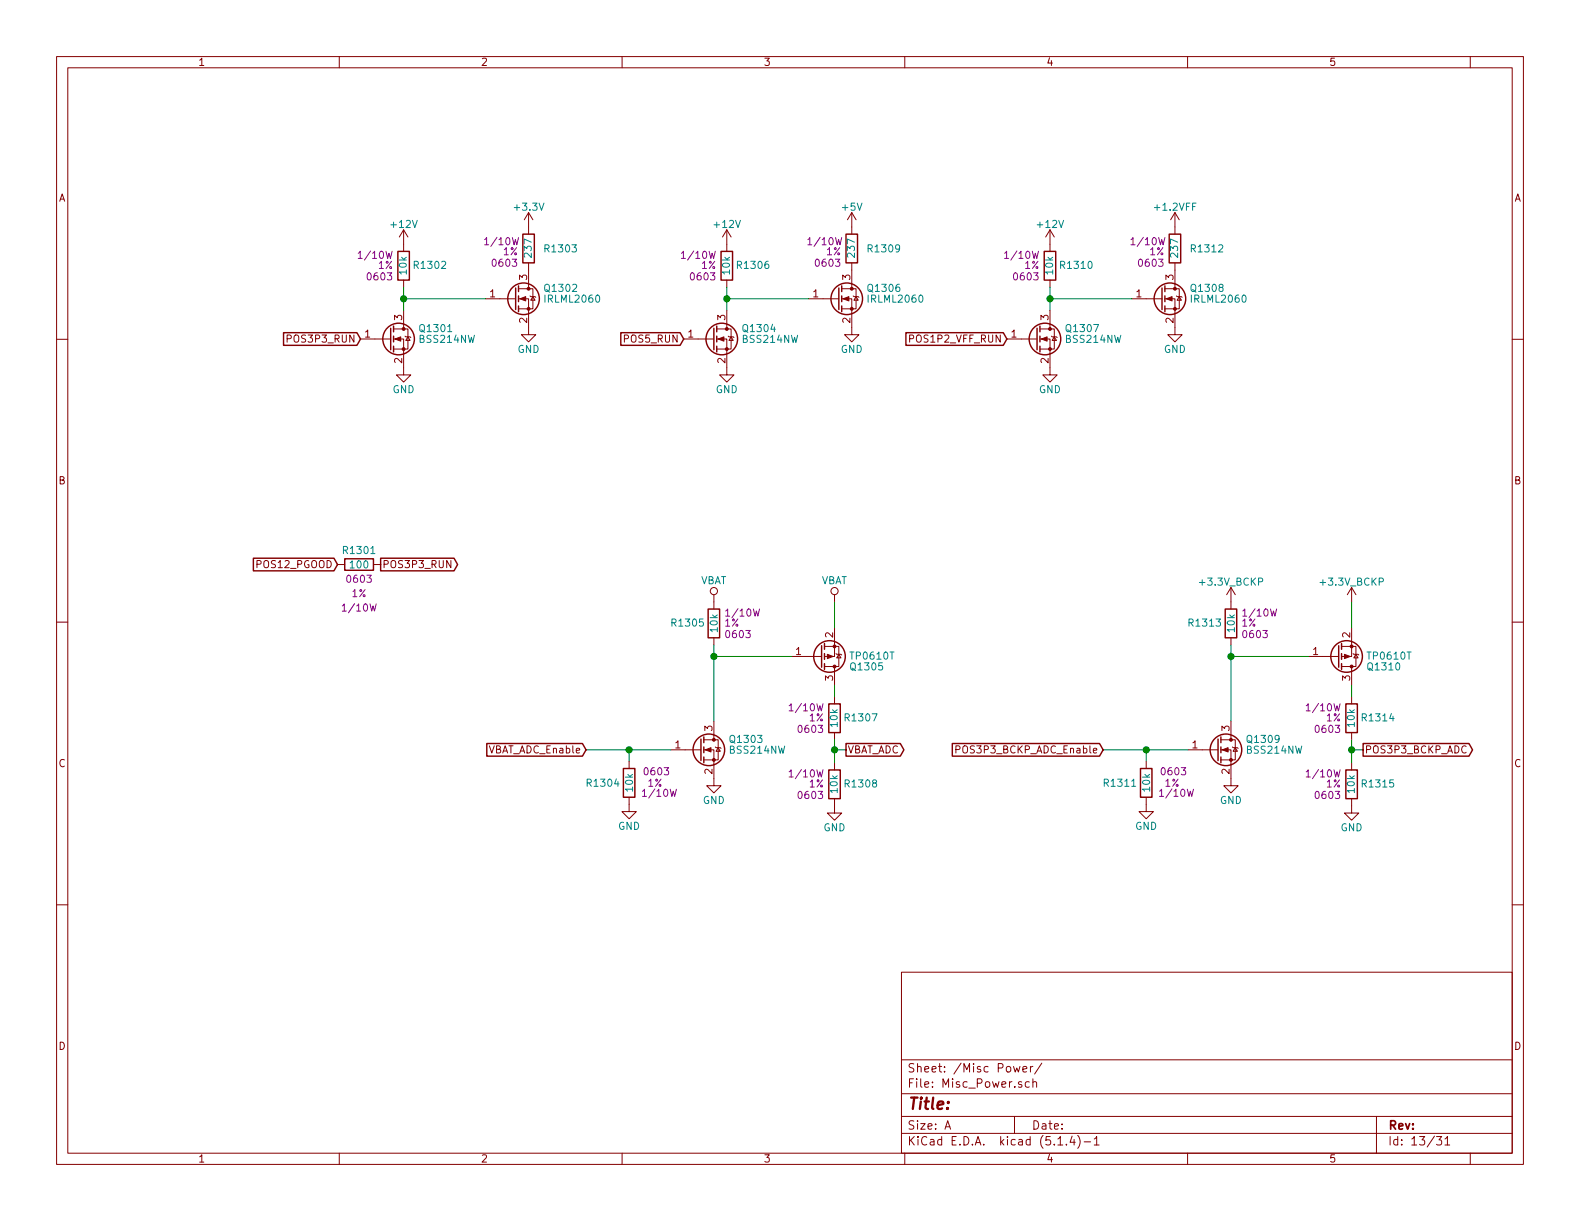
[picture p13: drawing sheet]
<svg xmlns="http://www.w3.org/2000/svg" width="279mm" height="216mm" viewBox="0 0 279 216" stroke-linecap="round" stroke-linejoin="round" font-family="sans-serif">
<defs><g id="words">
<text font-size="2.8" fill="#840000" x="160.4" y="196.2">Title:</text>
<g font-size="2.1" fill="#840000">
<text x="160.4" y="189.6">Sheet: /Misc Power/</text>
<text x="160.4" y="192.3">File: Misc_Power.sch</text>
<text x="160.4" y="202.5">KiCad E.D.A. kicad (5.1.4)-1</text>
<text x="160.4" y="199.7">Size: A</text>
<text x="182.4" y="199.7">Date:</text>
<text x="245.4" y="199.7">Rev:</text>
<text x="245.4" y="202.5">Id: 13/31</text>
</g>
<g font-size="1.8" fill="#840000">
<text x="35" y="11.6">1</text>
<text x="85" y="11.6">2</text>
<text x="135" y="11.6">3</text>
<text x="185" y="11.6">4</text>
<text x="235" y="11.6">5</text>
<text x="10.4" y="35.6">A</text>
<text x="267.8" y="35.6">A</text>
<text x="86.6" y="52.6">1</text>
<text x="93.2" y="49.5" transform="rotate(-90 93.2 49.5)">3</text>
<text x="143.8" y="52.6">1</text>
<text x="150.4" y="49.5" transform="rotate(-90 150.4 49.5)">3</text>
<text x="200.9" y="52.6">1</text>
<text x="207.5" y="49.5" transform="rotate(-90 207.5 49.5)">3</text>
<text x="64.5" y="59.7">1</text>
<text x="71.1" y="56.6" transform="rotate(-90 71.1 56.6)">3</text>
<text x="93.2" y="57.1" transform="rotate(-90 93.2 57.1)">2</text>
<text x="121.7" y="59.7">1</text>
<text x="128.3" y="56.6" transform="rotate(-90 128.3 56.6)">3</text>
<text x="150.4" y="57.1" transform="rotate(-90 150.4 57.1)">2</text>
<text x="178.8" y="59.7">1</text>
<text x="185.4" y="56.6" transform="rotate(-90 185.4 56.6)">3</text>
<text x="207.5" y="57.1" transform="rotate(-90 207.5 57.1)">2</text>
<text x="51.3" y="60.6">POS3P3_RUN</text>
<text x="71.1" y="64.2" transform="rotate(-90 71.1 64.2)">2</text>
<text x="110.6" y="60.6">POS5_RUN</text>
<text x="128.3" y="64.2" transform="rotate(-90 128.3 64.2)">2</text>
<text x="161.2" y="60.6">POS1P2_VFF_RUN</text>
<text x="185.4" y="64.2" transform="rotate(-90 185.4 64.2)">2</text>
<text x="10.4" y="85.6">B</text>
<text x="267.8" y="85.6">B</text>
<text x="45.6" y="100.5">POS12_PGOOD</text>
<text x="67.6" y="100.5">POS3P3_RUN</text>
<text x="147.3" y="112.8" transform="rotate(-90 147.3 112.8)">2</text>
<text x="238.8" y="112.8" transform="rotate(-90 238.8 112.8)">2</text>
<text x="140.7" y="115.8">1</text>
<text x="232.2" y="115.8">1</text>
<text x="147.3" y="120.4" transform="rotate(-90 147.3 120.4)">3</text>
<text x="238.8" y="120.4" transform="rotate(-90 238.8 120.4)">3</text>
<text x="126" y="129.3" transform="rotate(-90 126 129.3)">3</text>
<text x="217.4" y="129.3" transform="rotate(-90 217.4 129.3)">3</text>
<text x="10.4" y="135.6">C</text>
<text x="86.4" y="133.2">VBAT_ADC_Enable</text>
<text x="119.4" y="132.3">1</text>
<text x="126" y="136.9" transform="rotate(-90 126 136.9)">2</text>
<text x="149.9" y="133.2">VBAT_ADC</text>
<text x="169.8" y="133.2">POS3P3_BCKP_ADC_Enable</text>
<text x="210.8" y="132.3">1</text>
<text x="217.4" y="136.9" transform="rotate(-90 217.4 136.9)">2</text>
<text x="241.3" y="133.2">POS3P3_BCKP_ADC</text>
<text x="267.8" y="135.6">C</text>
<text x="10.4" y="185.6">D</text>
<text x="267.8" y="185.6">D</text>
<text x="35" y="205.5">1</text>
<text x="85" y="205.5">2</text>
<text x="135" y="205.5">3</text>
<text x="185" y="205.5">4</text>
<text x="235" y="205.5">5</text>
</g>
<g font-size="1.8" fill="#008484">
<text x="69.3" y="40.3">+12V</text>
<text x="91.1" y="37.3">+3.3V</text>
<text x="126.4" y="40.3">+12V</text>
<text x="149" y="37.3">+5V</text>
<text x="183.6" y="40.3">+12V</text>
<text x="204.4" y="37.3">+1.2VFF</text>
<text x="73.4" y="47.5">R1302</text>
<text x="94" y="45.4" transform="rotate(-90 94 45.4)">237</text>
<text x="96.5" y="44.6">R1303</text>
<text x="130.6" y="47.5">R1306</text>
<text x="151.2" y="45.4" transform="rotate(-90 151.2 45.4)">237</text>
<text x="153.7" y="44.6">R1309</text>
<text x="187.7" y="47.5">R1310</text>
<text x="208.3" y="45.4" transform="rotate(-90 208.3 45.4)">237</text>
<text x="210.8" y="44.6">R1312</text>
<text x="71.9" y="48.5" transform="rotate(-90 71.9 48.5)">10k</text>
<text x="96.5" y="51.6">Q1302</text>
<text x="96.5" y="53.5">IRLML2060</text>
<text x="129.1" y="48.5" transform="rotate(-90 129.1 48.5)">10k</text>
<text x="153.7" y="51.6">Q1306</text>
<text x="153.7" y="53.5">IRLML2060</text>
<text x="186.2" y="48.5" transform="rotate(-90 186.2 48.5)">10k</text>
<text x="210.8" y="51.6">Q1308</text>
<text x="210.8" y="53.5">IRLML2060</text>
<text x="74.4" y="58.7">Q1301</text>
<text x="131.6" y="58.7">Q1304</text>
<text x="188.7" y="58.7">Q1307</text>
<text x="74.3" y="60.6">BSS214NW</text>
<text x="91.5" y="62.4">GND</text>
<text x="131.4" y="60.6">BSS214NW</text>
<text x="148.7" y="62.4">GND</text>
<text x="188.6" y="60.6">BSS214NW</text>
<text x="205.8" y="62.4">GND</text>
<text x="69.4" y="69.5">GND</text>
<text x="126.6" y="69.5">GND</text>
<text x="183.7" y="69.5">GND</text>
<text x="60.9" y="98">R1301</text>
<text x="62" y="100.5">100</text>
<text x="123.8" y="103.3">VBAT</text>
<text x="145.2" y="103.3">VBAT</text>
<text x="212.3" y="103.6">+3.3V_BCKP</text>
<text x="233.7" y="103.6">+3.3V_BCKP</text>
<text x="119" y="110.8">R1305</text>
<text x="126.9" y="111.7" transform="rotate(-90 126.9 111.7)">10k</text>
<text x="210.4" y="110.8">R1313</text>
<text x="218.4" y="111.7" transform="rotate(-90 218.4 111.7)">10k</text>
<text x="150.6" y="116.6">TP0610T</text>
<text x="150.6" y="118.5">Q1305</text>
<text x="242" y="116.6">TP0610T</text>
<text x="242.1" y="118.5">Q1310</text>
<text x="129.3" y="131.4">Q1303</text>
<text x="148.1" y="128.5" transform="rotate(-90 148.1 128.5)">10k</text>
<text x="149.6" y="127.6">R1307</text>
<text x="220.7" y="131.4">Q1309</text>
<text x="239.6" y="128.5" transform="rotate(-90 239.6 128.5)">10k</text>
<text x="241.1" y="127.6">R1314</text>
<text x="129.2" y="133.3">BSS214NW</text>
<text x="220.6" y="133.3">BSS214NW</text>
<text x="104" y="139.1">R1304</text>
<text x="111.9" y="139.9" transform="rotate(-90 111.9 139.9)">10k</text>
<text x="124.3" y="142.2">GND</text>
<text x="148.1" y="140.2" transform="rotate(-90 148.1 140.2)">10k</text>
<text x="149.6" y="139.2">R1308</text>
<text x="195.5" y="139.1">R1311</text>
<text x="203.4" y="139.9" transform="rotate(-90 203.4 139.9)">10k</text>
<text x="215.7" y="142.2">GND</text>
<text x="239.6" y="140.2" transform="rotate(-90 239.6 140.2)">10k</text>
<text x="241.1" y="139.2">R1315</text>
<text x="109.3" y="146.7">GND</text>
<text x="145.6" y="147">GND</text>
<text x="200.7" y="146.7">GND</text>
<text x="237.1" y="147">GND</text>
</g>
<g font-size="1.8" fill="#840084">
<text x="63.8" y="45.8">1/10W</text>
<text x="66.9" y="47.5">1%</text>
<text x="86.1" y="43.4">1/10W</text>
<text x="87.2" y="47.2">0603</text>
<text x="89" y="45.1">1%</text>
<text x="120.9" y="45.8">1/10W</text>
<text x="124.1" y="47.5">1%</text>
<text x="143.3" y="43.4">1/10W</text>
<text x="144.4" y="47.2">0603</text>
<text x="146.2" y="45.1">1%</text>
<text x="178.1" y="45.8">1/10W</text>
<text x="181.2" y="47.5">1%</text>
<text x="200.4" y="43.4">1/10W</text>
<text x="201.5" y="47.2">0603</text>
<text x="203.3" y="45.1">1%</text>
<text x="65.2" y="49.6">0603</text>
<text x="122.3" y="49.6">0603</text>
<text x="179.5" y="49.6">0603</text>
<text x="61.5" y="103">0603</text>
<text x="62.2" y="105.6">1%</text>
<text x="61" y="108.1">1/10W</text>
<text x="128.1" y="110.8">1%</text>
<text x="128.5" y="112.8">0603</text>
<text x="128.8" y="109">1/10W</text>
<text x="219.6" y="110.8">1%</text>
<text x="220" y="112.8">0603</text>
<text x="220.2" y="109">1/10W</text>
<text x="140" y="125.8">1/10W</text>
<text x="231.4" y="125.8">1/10W</text>
<text x="141.4" y="129.6">0603</text>
<text x="143.1" y="127.6">1%</text>
<text x="232.8" y="129.6">0603</text>
<text x="234.5" y="127.6">1%</text>
<text x="114.1" y="137.1">0603</text>
<text x="140" y="137.5">1/10W</text>
<text x="205.6" y="137.1">0603</text>
<text x="231.4" y="137.5">1/10W</text>
<text x="114" y="140.9">1/10W</text>
<text x="114.6" y="139.1">1%</text>
<text x="141.4" y="141.3">0603</text>
<text x="143.1" y="139.2">1%</text>
<text x="205.5" y="140.9">1/10W</text>
<text x="206" y="139.1">1%</text>
<text x="232.8" y="141.3">0603</text>
<text x="234.5" y="139.2">1%</text>
</g>
</g></defs>
<g fill="none" stroke="#840000" stroke-width=".18">
<path d="M10 10h259.4v195.9h-259.4zM12 12h255.4v191.9h-255.4zM60 10v2M110 10v2M160 10v2M210 10v2M260 10v2M93.5 37.6l-.8 1.3M93.5 37.6v3.8M93.5 37.6l.7 1.3M150.6 37.6v3.8M150.6 37.6l-.7 1.3"/>
<path d="M150.6 37.6l.8 1.3M207.8 37.6v3.8M207.8 37.6l-.8 1.3M207.8 37.6l.7 1.3M10 60h2M50.8 59.9l.7-.1v-.4l-.7-.2v1.3M63.8 59.9h5.3M69.6 59.9h1.8v6.4h1.2l-1.2 1.3-1.3-1.3h1.3M69.6 58.2h2.5v3.5h-2.5M71.4 40.6v3.9M71.4 49.5v1.3M71.4 54.9v3.3"/>
<path d="M71.4 40.6l-.8 1.3M71.4 40.6l.7 1.3M71.6 59.4l.2 .2h.7l.1 .1M72.1 59.6l.4 .6h-.7zM85.9 52.8h5.3M91.7 52.8h1.8v6.4h1.2l-1.2 1.3-1.3-1.3h1.3M91.7 51.1h2.5v3.5h-2.5M93.5 46.5v4.6M93.7 52.3l.2 .2h.7l.1 .1M94.2 52.5l.4 .6h-.7zM120.9 59.9h5.3M126.7 59.9h1.8v6.4h1.3l-1.3 1.3-1.2-1.3h1.2"/>
<path d="M126.7 58.2h2.6v3.5h-2.6M128.5 40.6v3.9M128.5 49.5v1.3M128.5 54.9v3.3M128.5 40.6l-.7 1.3M128.5 40.6l.8 1.3M128.8 59.4l.1 .2h.8l.1 .1M129.3 59.6l.4 .6h-.8zM143 52.8h5.3M148.8 52.8h1.8v6.4h1.3l-1.3 1.3-1.2-1.3h1.2M148.8 51.1h2.6v3.5h-2.6M150.6 46.5v4.6"/>
<path d="M150.9 52.3l.1 .2h.8l.1 .1M151.4 52.5l.4 .6h-.8zM178.1 59.9h5.3M183.9 59.9h1.8v6.4h1.2l-1.2 1.3-1.3-1.3h1.3M183.9 58.2h2.5v3.5h-2.5M185.7 40.6v3.9M185.7 49.5v1.3M185.7 54.9v3.3M185.7 40.6l-.8 1.3M185.7 40.6l.7 1.3M185.9 59.4l.2 .2h.7l.1 .1M186.4 59.6l.4 .6h-.7z"/>
<path d="M200.2 52.8h5.3M206 52.8h1.8v6.4h1.2l-1.2 1.3-1.3-1.3h1.3M206 51.1h2.5v3.5h-2.5M207.8 46.5v4.6M208 52.3l.2 .2h.7l.1 .1M208.5 52.5l.4 .6h-.7zM267.4 60h2M59.7 99.8h1.3M66 99.8h1.3M10 110h2M126.2 105.2v2.5M126.2 112.8v1.2"/>
<path d="M140 116.1h5.3M145.8 114.3h2.5v3.6h-2.5M147.6 111v5.1h-1.8M147.6 105.2v1.2M147.6 117.9v3.3M147.8 115.6l.2 .1h.7l.1 .1M148.3 115.7l.4 .6h-.7zM217.7 103.9v3.8M217.7 112.8v1.2M217.7 103.9l-.8 1.3M217.7 103.9l.7 1.3M231.4 116.1h5.3"/>
<path d="M237.2 114.3h2.6v3.6h-2.6M239 111v5.1h-1.8M239 103.9v2.5M239 117.9v3.3M239 103.9l-.7 1.3M239 103.9l.8 1.3M239.3 115.6l.1 .1h.8l.1 .1M239.8 115.7l.4 .6h-.8zM267.4 110h2M111.3 134.6v1.3M118.6 132.6h5.4M124.5 132.6h1.7v6.3h1.3l-1.3 1.3-1.2-1.3h1.2"/>
<path d="M124.5 130.8h2.5v3.6h-2.5M126.2 127.5v3.3M126.5 132.1l.1 .1h.8l.1 .1M127 132.2l.4 .6h-.8zM147.6 123.2v1.3M147.6 129.5v1.3M147.6 134.9v1.2M169 132.5h.6l.2-.2-.1-.3-.2-.1h-.5v1.2M202.7 134.6v1.3M210.1 132.6h5.3M215.9 132.6h1.8v6.3h1.2l-1.2 1.3-1.3-1.3h1.3M215.9 130.8h2.5v3.6h-2.5"/>
<path d="M217.7 127.5v3.3M217.9 132.1l.2 .1h.7l.1 .1M218.4 132.2l.4 .6h-.7zM239 123.2v1.3M239 129.5v1.3M239 134.9v1.2M259.3 132a.6 .6 0 0 0-.9 .4 .6 .6 0 0 0 .6 .7l.3-.1M10 160h2M111.3 141v2.5h1.2l-1.2 1.3-1.3-1.3h1.3M147.6 141.2v2.6h1.2l-1.2 1.2-1.3-1.2h1.3M202.7 141v2.5h1.3l-1.3 1.3-1.3-1.3h1.3M239 141.2v2.6h1.3l-1.3 1.2-1.3-1.2h1.3"/>
<path d="M267.4 160h2M159.4 171.9h108v32h-108zM159.4 197.4h108M159.4 193.4h108M159.4 187.4h108M167.1 199.7l.5-1.5 .5 1.5M167.2 199.2h.8M179.2 188.6l.3 1 .3-.8 .3 .8 .3-1M179.4 197.4v3M180.7 191.3a.37 .37 0 0 0-.6 .2l.1 .2 .5 .1v.2l-.2 .3-.4-.1M180.9 189.1l.7-.2-.1-.3h-.4l-.2 .2v.7h.6M182 191.3h-.4l-.3 .2 .1 .6 .2 .2 .4-.1"/>
<path d="M182.2 188.6v1M182.7 191.4v-.1a.37 .37 0 0 1 .6 .2v.8M182.7 188.6l-.5 .2M182.7 190.8v1.5M184.2 188l-1.2 1.9M243.4 197.4v6.5M60 203.9v2M110 203.9v2M159.4 200.4h108M160 203.9v2M187.1 202.5h.8M188.6 202.3v.2"/>
<path d="M189.6 200.9l-.4 1.1h.9M189.9 201.5v1M190.6 200.8a1.71 1.71 0 0 1 0 2.2M191.7 201.9h1.2M193.5 201.4l.4-.4v1.5M193.5 202.5h.9M210 203.9v2M254 201h.9l-.4 .5 .4 .2v.6l-.2 .2-.7-.2M255.5 201.4l.5-.4v1.5M255.5 202.5h.9M260 203.9v2"/>
<circle cx="126.2" cy="104.5" r=".63"/>
<circle cx="147.6" cy="104.5" r=".63"/>
</g>
<g fill="none" stroke="#840000" stroke-width=".25">
<path d="M50.1 58.8h13l.7 1.1-.7 1.2h-13zM69.1 58v3.8M69.6 57.7v1M69.6 59.4v1.1M70.4 44.5h2v5h-2zM91.2 50.9v3.8M91.7 50.5v1.1M91.7 52.3v1M91.7 54.1v1M92.5 41.4h2v5.1h-2zM109.8 58.8h10.5l.6 1.1-.6 1.2h-10.5zM126.2 58v3.8"/>
<path d="M126.7 57.7v1M126.7 59.4v1.1M127.5 44.5h2v5h-2zM148.3 50.9v3.8M148.8 50.5v1.1M148.8 52.3v1M148.8 54.1v1M149.6 41.4h2v5.1h-2zM160.2 58.8h17.2l.7 1.1-.7 1.2h-17.2zM183.4 58v3.8M183.9 57.7v1M183.9 59.4v1.1"/>
<path d="M184.7 44.5h2v5h-2zM205.5 50.9v3.8M206 50.5v1.1M206 52.3v1M206 54.1v1M206.8 41.4h2v5.1h-2zM69.6 61.2v1M126.7 61.2v1M183.9 61.2v1M44.8 98.7h14.3l.6 1.1-.6 1.1h-14.3zM61 98.8h5v2h-5zM67.3 98.7h13l.6 1.1-.6 1.1h-13z"/>
<path d="M125.2 107.7h2.1v5.1h-2.1zM145.3 114.2v3.8M145.8 113.8v1M145.8 115.6v1M145.8 117.3v1.1M216.7 107.7h2v5.1h-2zM236.7 114.2v3.8M237.2 113.8v1M237.2 115.6v1M237.2 117.3v1.1M86.1 131.5h16.9l.6 1.1-.6 1.1h-16.9zM110.2 135.9h2.1v5.1h-2.1z"/>
<path d="M124 130.7v3.8M124.5 130.3v1M124.5 132.1v1M124.5 133.9v1M146.6 124.5h2v5h-2zM146.6 136.1h2v5.1h-2zM149.6 131.5h9.6l.6 1.1-.6 1.1h-9.6zM168.4 131.5h26l.7 1.1-.7 1.1h-26zM201.7 135.9h2v5.1h-2zM215.4 130.7v3.8M215.9 130.3v1M215.9 132.1v1"/>
<path d="M215.9 133.9v1M238 136.1h2v5.1h-2zM238 124.5h2v5h-2zM241 131.5h18.8l.6 1.1-.6 1.1h-18.8z"/>
<circle cx="70.5" cy="59.9" r="2.79"/>
<circle cx="92.6" cy="52.8" r="2.79"/>
<circle cx="127.6" cy="59.9" r="2.79"/>
<circle cx="149.7" cy="52.8" r="2.79"/>
<circle cx="184.8" cy="59.9" r="2.79"/>
<circle cx="206.9" cy="52.8" r="2.79"/>
<circle cx="146.7" cy="116.1" r="2.79"/>
<circle cx="238.1" cy="116.1" r="2.79"/>
<circle cx="125.3" cy="132.6" r="2.79"/>
<circle cx="216.8" cy="132.6" r="2.79"/>
</g>
<g fill="#840000" stroke="#840000" stroke-width=".18">
<path d="M206.2 52.8l1.1-.3v.7z"/>
<path d="M184.1 59.9l1.1-.3v.7z"/>
<path d="M216.2 132.6l1-.4v.8z"/>
<path d="M146.3 115.7l1 .4-1 .4z"/>
<path d="M124.7 132.6l1-.4v.8z"/>
<path d="M237.7 115.7l1.1 .4-1.1 .4z"/>
<path d="M69.8 59.9l1.1-.3v.7z"/>
<path d="M91.9 52.8l1.1-.3v.7z"/>
<path d="M149.1 52.8l1-.3v.7z"/>
<path d="M127 59.9l1-.3v.7z"/>
<circle cx="207.8" cy="54.6" r=".25"/>
<circle cx="207.8" cy="51.1" r=".25"/>
<circle cx="185.7" cy="61.7" r=".25"/>
<circle cx="185.7" cy="58.2" r=".25"/>
<circle cx="217.7" cy="134.4" r=".25"/>
<circle cx="217.7" cy="130.8" r=".25"/>
<circle cx="147.6" cy="114.3" r=".25"/>
<circle cx="147.6" cy="117.9" r=".25"/>
<circle cx="126.2" cy="134.4" r=".25"/>
<circle cx="126.2" cy="130.8" r=".25"/>
<circle cx="239" cy="114.3" r=".25"/>
<circle cx="239" cy="117.9" r=".25"/>
<circle cx="71.4" cy="61.7" r=".25"/>
<circle cx="71.4" cy="58.2" r=".25"/>
<circle cx="93.5" cy="54.6" r=".25"/>
<circle cx="93.5" cy="51.1" r=".25"/>
<circle cx="150.6" cy="54.6" r=".25"/>
<circle cx="150.6" cy="51.1" r=".25"/>
<circle cx="128.5" cy="61.7" r=".25"/>
<circle cx="128.5" cy="58.2" r=".25"/>
</g>
<g fill="none" stroke="#008400" stroke-width=".18">
<path d="M71.4 52.8h14.5M71.4 50.8v4.1M128.5 50.8v4.1M128.5 52.8h14.5M185.7 52.8h14.5M185.7 50.8v4.1M126.2 114v13.5M126.2 116.1h13.8M147.6 106.4v4.6M217.7 114v13.5M217.7 116.1h13.7M239 106.4v4.6"/>
<path d="M103.6 132.6h15M111.3 132.6v2M147.6 132.6h2M147.6 121.2v2M147.6 130.8v4.1M195.1 132.6h15M202.7 132.6v2M239 132.6h2M239 121.2v2M239 130.8v4.1"/>
</g>
<g fill="#008400" stroke="#008400" stroke-width=".25">
<circle cx="128.5" cy="52.8" r=".51"/>
<circle cx="185.7" cy="52.8" r=".51"/>
<circle cx="202.7" cy="132.6" r=".51"/>
<circle cx="217.7" cy="116.1" r=".51"/>
<circle cx="111.3" cy="132.6" r=".51"/>
<circle cx="147.6" cy="132.6" r=".51"/>
<circle cx="239" cy="132.6" r=".51"/>
<circle cx="71.4" cy="52.8" r=".51"/>
<circle cx="126.2" cy="116.1" r=".51"/>
</g>
<use href="#words"/>
</svg>
